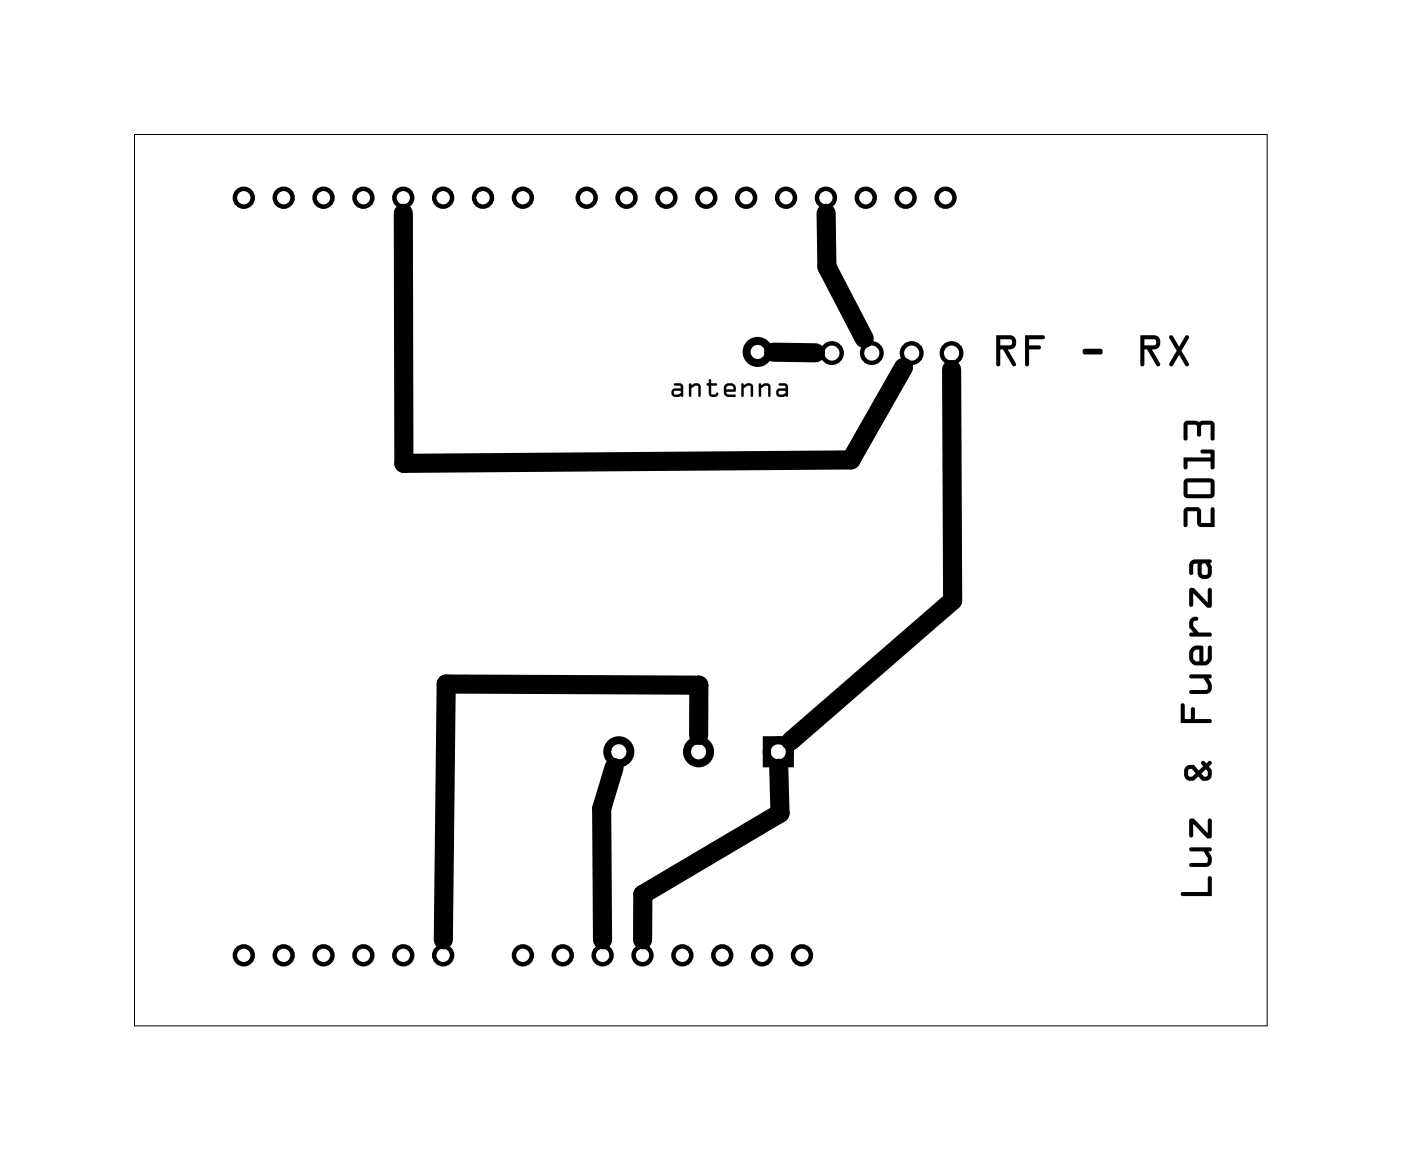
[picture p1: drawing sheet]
<svg xmlns="http://www.w3.org/2000/svg" width="89mm" height="74mm" viewBox="0 0 89 74" stroke-linecap="round" stroke-linejoin="round" font-family="sans-serif">
<path d="M8.6 8.6h72.1v56.7h-72.1z" fill="none" stroke="#000" stroke-width=".06"/>
<g fill="none" stroke="#000" stroke-width=".29">
<circle cx="15.5" cy="12.6" r=".57"/>
<circle cx="18.1" cy="12.6" r=".57"/>
<circle cx="20.6" cy="12.6" r=".57"/>
<circle cx="23.2" cy="12.6" r=".57"/>
<circle cx="25.7" cy="12.6" r=".57"/>
<circle cx="28.2" cy="12.6" r=".57"/>
<circle cx="30.8" cy="12.6" r=".57"/>
<circle cx="33.3" cy="12.6" r=".57"/>
<circle cx="37.4" cy="12.6" r=".57"/>
<circle cx="39.9" cy="12.6" r=".57"/>
<circle cx="42.5" cy="12.6" r=".57"/>
<circle cx="45" cy="12.6" r=".57"/>
<circle cx="47.5" cy="12.6" r=".57"/>
<circle cx="50.1" cy="12.6" r=".57"/>
<circle cx="52.6" cy="12.6" r=".57"/>
<circle cx="55.2" cy="12.6" r=".57"/>
<circle cx="57.7" cy="12.6" r=".57"/>
<circle cx="60.2" cy="12.6" r=".57"/>
<circle cx="15.5" cy="60.9" r=".57"/>
<circle cx="18.1" cy="60.9" r=".57"/>
<circle cx="20.6" cy="60.9" r=".57"/>
<circle cx="23.2" cy="60.9" r=".57"/>
<circle cx="25.7" cy="60.9" r=".57"/>
<circle cx="28.2" cy="60.9" r=".57"/>
<circle cx="33.3" cy="60.9" r=".57"/>
<circle cx="35.9" cy="60.9" r=".57"/>
<circle cx="38.4" cy="60.9" r=".57"/>
<circle cx="40.9" cy="60.9" r=".57"/>
<circle cx="43.5" cy="60.9" r=".57"/>
<circle cx="46" cy="60.9" r=".57"/>
<circle cx="48.6" cy="60.9" r=".57"/>
<circle cx="51.1" cy="60.9" r=".57"/>
</g>
<g fill="#000">
<path d="M42.9 24.4h.5l.1 .2v.7l-.1-.1-.4 .1a.28 .28 0 0 1-.2-.3 .28 .28 0 0 1 .2-.3h.4v-.1h-.4zM43 24.4v.2h.4v.2l-.4-.1a.28 .28 0 0 0-.2 .3 .28 .28 0 0 0 .2 .3l.4-.1 .1 .1v-.7l-.1-.2zM43 24.9v.2l.4-.1-.1-.1zM43 24.9h.3l.1 .1-.4 .1zM43.9 24.4h.1v.1a.35 .35 0 0 1 .6 .1v.7l-.1-.1v-.6h-.2l-.3 .1v.5l-.1 .1zM43.9 24.4v.9l.1-.1v-.5l.3-.1h.2v.6l.1 .1v-.7a.3 .3 0 0 0-.4-.2l-.2 .1v-.1zM45.2 24.2h.1v.2h.3l.1 .1-.1 .1h-.3v.5l.5-.1a.21 .21 0 0 1-.3 .3h-.2l-.1-.2v-.5l-.2-.1 .2-.1zM45.2 24.2v.2l-.2 .1 .2 .1v.5a.32 .32 0 0 0 .2 .2 .32 .32 0 0 0 .4-.2l-.1-.1-.1 .1h-.3v-.5l.4-.1-.1-.1h-.3v-.2zM46.2 24.5l.2-.1 .4 .1 .1 .4-.6 .1 .1 .1h.4l.1 .2h-.5l-.2-.1-.1-.2zM46.2 24.5l-.1 .5 .1 .2 .2 .1h.5l-.1-.2h-.4l-.1-.1 .6-.1-.1-.4-.4-.1zM46.3 24.6v.2h.4l-.1-.2zM46.3 24.6h.3l.1 .2h-.4zM47.2 24.4h.2v.1a.35 .35 0 0 1 .6 .1v.7l-.2-.1v-.6h-.2l-.2 .1v.5l-.1 .1zM47.2 24.4l.1 .9 .1-.1v-.5l.2-.1h.2v.6l.2 .1v-.7a.3 .3 0 0 0-.5-.2l-.1 .1v-.1zM48.4 24.4h.1v.1a.35 .35 0 0 1 .6 .1v.7l-.2-.1v-.6h-.2l-.2 .1v.5l-.1 .1zM48.4 24.4v.9l.1-.1v-.5l.2-.1h.2v.6l.2 .1v-.7a.3 .3 0 0 0-.5-.2l-.1 .1v-.1zM49.6 24.4h.5l.1 .2v.7l-.1-.1-.4 .1a.28 .28 0 0 1-.3-.3 .28 .28 0 0 1 .3-.3h.3v-.1h-.4zM49.6 24.4v.2h.4v.2l-.3-.1a.28 .28 0 0 0-.3 .3 .28 .28 0 0 0 .3 .3l.4-.1 .1 .1v-.7l-.1-.2zM49.6 24.9v.2l.4-.1v-.1zM49.6 24.9h.4l.1 .1-.5 .1z"/>
<path d="M42.9 24.4h.5l.1 .2v.7h-.5a.28 .28 0 0 1-.2-.3 .28 .28 0 0 1 .2-.3h.4v-.1h-.4zM43 24.9v.2l.4-.1-.1-.1zM43.9 24.4h.1v.1a.34 .34 0 0 1 .4-.1 .34 .34 0 0 1 .2 .2v.7l-.1-.1v-.6h-.2l-.3 .1v.5l-.1 .1zM45.2 24.2h.1v.2h.3l.1 .1-.1 .1h-.3v.5l.5-.1a.31 .31 0 0 1-.3 .3 .31 .31 0 0 1-.3-.2v-.5l-.2-.1 .2-.1zM46.2 24.5l.2-.1 .4 .1 .1 .4-.6 .1 .1 .1h.4l.1 .2h-.5l-.2-.1-.1-.2zM46.3 24.6v.2h.4l-.1-.2zM47.2 24.4h.2v.1a.34 .34 0 0 1 .3-.1 .34 .34 0 0 1 .3 .2v.7l-.2-.1v-.6h-.2l-.2 .1v.5l-.1 .1zM48.4 24.4h.1v.1a.34 .34 0 0 1 .3-.1 .34 .34 0 0 1 .3 .2v.7l-.2-.1v-.6h-.2l-.2 .1v.5l-.1 .1zM49.6 24.4h.5l.1 .2v.7h-.5a.28 .28 0 0 1-.3-.3 .28 .28 0 0 1 .3-.3h.3v-.1h-.4zM49.6 24.9v.2l.4-.1v-.1z"/>
<path d="M63.5 21.4h.8a.46 .46 0 0 1 .4 .5 .46 .46 0 0 1-.5 .4l.5 .8a.13 .13 0 0 1 0 .2 .13 .13 0 0 1-.2 0l-.6-1h-.2v.9a.13 .13 0 0 1-.1 .1 .13 .13 0 0 1-.1-.1zM63.5 21.4v1.8a.13 .13 0 0 0 .1 .1 .13 .13 0 0 0 .1-.1v-.9h.2l.6 1a.13 .13 0 0 0 .2 0 .13 .13 0 0 0 0-.2l-.5-.8a.46 .46 0 0 0 .5-.4 .46 .46 0 0 0-.4-.5zM63.7 21.6v.4h.6l.2-.1-.1-.3zM63.7 21.6h.7l.1 .3-.2 .1h-.6zM65.3 21.4h1.1a.13 .13 0 0 1 .2 .1 .13 .13 0 0 1-.2 .1h-.8v.4h.6a.13 .13 0 0 1 .1 .1 .13 .13 0 0 1-.1 .2h-.6v.9a.13 .13 0 0 1-.2 .1 .13 .13 0 0 1-.1-.1zM65.3 21.4v1.8a.13 .13 0 0 0 .1 .1 .13 .13 0 0 0 .2-.1v-.9h.6a.13 .13 0 0 0 .1-.2 .13 .13 0 0 0-.1-.1h-.6v-.4h.8a.13 .13 0 0 0 .2-.1 .13 .13 0 0 0-.2-.1zM69 22.3l1.1-.1a.19 .19 0 0 1 .1 .2 .19 .19 0 0 1-.1 .2h-1l-.1-.1zM69 22.3v.2l.1 .1h1a.19 .19 0 0 0 .1-.2 .19 .19 0 0 0-.1-.2zM72.6 21.4h.9a.46 .46 0 0 1 .4 .5 .46 .46 0 0 1-.5 .4l.5 .8a.13 .13 0 0 1-.1 .2 .13 .13 0 0 1-.1 0l-.6-1h-.2v.9a.13 .13 0 0 1-.1 .1 .13 .13 0 0 1-.2-.1zM72.6 21.4v1.8a.13 .13 0 0 0 .2 .1 .13 .13 0 0 0 .1-.1v-.9h.2l.6 1a.13 .13 0 0 0 .1 0 .13 .13 0 0 0 .1-.2l-.5-.8a.46 .46 0 0 0 .5-.4 .46 .46 0 0 0-.4-.5zM72.9 21.6v.4h.6l.1-.1v-.3zM72.9 21.6h.7v.3l-.1 .1h-.6zM74.5 21.4h.2l.4 .7 .4-.7a.13 .13 0 0 1 .2 0 .13 .13 0 0 1 0 .1l-.4 .8 .4 .8a.13 .13 0 0 1 0 .2 .13 .13 0 0 1-.2 0l-.4-.7-.4 .7a.13 .13 0 0 1-.2 0 .13 .13 0 0 1 0-.2l.5-.8-.5-.8zM74.5 21.4v.1l.5 .8-.5 .8a.13 .13 0 0 0 0 .2 .13 .13 0 0 0 .2 0l.4-.7 .4 .7a.13 .13 0 0 0 .2 0 .13 .13 0 0 0 0-.2l-.4-.8 .4-.8a.13 .13 0 0 0 0-.1 .13 .13 0 0 0-.2 0l-.4 .7-.4-.7z"/>
<path d="M63.5 21.4h.8a.46 .46 0 0 1 .4 .5 .46 .46 0 0 1-.5 .4l.5 .8a.13 .13 0 0 1 0 .2 .13 .13 0 0 1-.2 0l-.6-1h-.2v.9a.13 .13 0 0 1-.1 .1 .13 .13 0 0 1-.1-.1zM63.7 21.6v.4h.6l.2-.1-.1-.3zM65.3 21.4h1.1a.13 .13 0 0 1 .2 .1 .13 .13 0 0 1-.2 .1h-.8v.4h.6a.13 .13 0 0 1 .1 .1 .13 .13 0 0 1-.1 .2h-.6v.9a.13 .13 0 0 1-.2 .1 .13 .13 0 0 1-.1-.1zM69 22.3l1.1-.1a.19 .19 0 0 1 .1 .2 .19 .19 0 0 1-.1 .2h-1l-.1-.1zM72.6 21.4h.9a.46 .46 0 0 1 .4 .5 .46 .46 0 0 1-.5 .4l.5 .8a.13 .13 0 0 1-.1 .2 .13 .13 0 0 1-.1 0l-.6-1h-.2v.9a.13 .13 0 0 1-.1 .1 .13 .13 0 0 1-.2-.1zM72.9 21.6v.4h.6l.1-.1v-.3zM74.5 21.4h.2l.4 .7 .4-.7a.13 .13 0 0 1 .2 0 .13 .13 0 0 1 0 .1l-.4 .8 .4 .8a.13 .13 0 0 1 0 .2 .13 .13 0 0 1-.2 0l-.4-.7-.4 .7a.13 .13 0 0 1-.2 0 .13 .13 0 0 1 0-.2l.5-.8-.5-.8z"/>
<path d="M75.5 32.4l.2-.1 .7 .1 .1 .2v.7h.6v-.9a.13 .13 0 0 1 .2-.1 .13 .13 0 0 1 .1 .1v1.2h-.9l-.2-.1v-.2v-.7h-.6v.8a.14 .14 0 0 1-.2 .2 .13 .13 0 0 1-.1-.2v-.8zM75.5 30.5h.2h1.5l.2 .2v.9l-.3 .1h-1.5l-.2-.2v-.8zM75.7 30.7v.8h1.4v-.8zM75.4 29.1h1.7v-.2h-.5a.13 .13 0 0 1-.1-.1 .13 .13 0 0 1 .1-.2h.6l.2 .1v1.1a.13 .13 0 0 1-.1 .1 .13 .13 0 0 1-.2-.1v-.4h-1.4v.4a.13 .13 0 0 1-.2 .1 .13 .13 0 0 1-.1-.1zM75.5 26.9a.92 .92 0 0 1 .8-.1l.1 .1 .1-.1a.92 .92 0 0 1 .8 .1l.1 .2v.8a.13 .13 0 0 1-.1 .2 .14 .14 0 0 1-.2-.2v-.8h-.5l-.1 .6a.13 .13 0 0 1-.1 .1 .13 .13 0 0 1-.1-.1l-.1-.6h-.5v.8a.14 .14 0 0 1-.2 .2 .13 .13 0 0 1-.1-.2v-.8z"/>
<path d="M75.5 32.4l.2-.1 .7 .1 .1 .2v.7h.6v-.9a.13 .13 0 0 1 .2-.1 .13 .13 0 0 1 .1 .1v1.2h-.9l-.2-.1v-.2v-.7h-.6v.8a.14 .14 0 0 1-.2 .2 .13 .13 0 0 1-.1-.2v-.8zM75.5 32.4l-.1 .2v.8a.13 .13 0 0 0 .1 .2 .14 .14 0 0 0 .2-.2v-.8h.6v.9l.2 .1h.9v-1.2a.13 .13 0 0 0-.1-.1 .13 .13 0 0 0-.2 .1v.9h-.6v-.7l-.1-.2-.7-.1zM75.5 30.5h.2h1.5l.2 .2v.9l-.3 .1h-1.5l-.2-.2v-.8zM75.5 30.5l-.1 .2v.8l.2 .2h1.5l.3-.1v-.9l-.2-.2h-1.5zM75.7 30.7v.8h1.4v-.8zM75.7 30.7h1.4v.8h-1.4zM75.4 29.1h1.7v-.2h-.5a.13 .13 0 0 1-.1-.1 .13 .13 0 0 1 .1-.2l.7 .1 .1 1.1a.13 .13 0 0 1-.1 .1 .13 .13 0 0 1-.2-.1v-.4h-1.4v.4a.13 .13 0 0 1-.2 .1 .13 .13 0 0 1-.1-.1zM75.4 29.1v.7a.13 .13 0 0 0 .1 .1 .13 .13 0 0 0 .2-.1v-.4h1.4v.4a.13 .13 0 0 0 .2 .1 .13 .13 0 0 0 .1-.1v-1.1l-.2-.1h-.6a.13 .13 0 0 0-.1 .2 .13 .13 0 0 0 .1 .1h.5v.2zM75.5 26.9a.92 .92 0 0 1 .8-.1l.1 .1 .1-.1a.92 .92 0 0 1 .8 .1l.1 .2v.8a.13 .13 0 0 1-.1 .2 .14 .14 0 0 1-.2-.2v-.8h-.5l-.1 .6a.13 .13 0 0 1-.1 .1 .13 .13 0 0 1-.1-.1l-.1-.6h-.5v.8a.14 .14 0 0 1-.2 .2 .13 .13 0 0 1-.1-.2v-.8zM75.5 26.9l-.1 .2v.8a.13 .13 0 0 0 .1 .2 .14 .14 0 0 0 .2-.2v-.8h.5l.1 .6a.13 .13 0 0 0 .1 .1 .13 .13 0 0 0 .1-.1l.1-.6h.5v.8a.14 .14 0 0 0 .2 .2 .13 .13 0 0 0 .1-.2v-.8l-.1-.2a.92 .92 0 0 0-.8-.1l-.1 .1-.1-.1a.92 .92 0 0 0-.8 .1z"/>
<path d="M75.3 56.9l1.6-.1v-.9a.13 .13 0 0 1 .2-.1 .13 .13 0 0 1 .1 .1v1.2h-1.9l-.1-.1zM75.8 54h1.3a.13 .13 0 0 1 .1 .1 .13 .13 0 0 1-.1 .1h-.1a.56 .56 0 0 1 .2 .6 .56 .56 0 0 1-.4 .4h-.9a.13 .13 0 0 1-.1-.1 .13 .13 0 0 1 .1-.1h1v-.3l-.2-.5h-.9zM75.8 52.2h.3l.8 .9v-.8a.14 .14 0 0 1 .2-.2 .13 .13 0 0 1 .1 .2v1.1h-.3l-.9-.9v.7a.13 .13 0 0 1-.1 .1 .13 .13 0 0 1-.1-.1zM75.5 48.8l.6-.1 .3 .4 .3-.3-.2-.1a.15 .15 0 0 1 .2-.2 .15 .15 0 0 1 .1 .1l.2-.1a.13 .13 0 0 1 .2 0 .13 .13 0 0 1 0 .2l-.2 .1a.49 .49 0 0 1 .2 .7 .49 .49 0 0 1-.7 .2l-.2-.2-.2 .2a.51 .51 0 0 1-.7-.2 .51 .51 0 0 1 .1-.7zM76.5 49.3l.2 .2h.2v-.4l-.1-.1zM75.7 49v.3l.1 .2h.1l.3-.2-.3-.3zM75.3 44.8l.2 .1v.9h.4v-.6a.13 .13 0 0 1 .1-.2 .13 .13 0 0 1 .1 .2v.6h1a.13 .13 0 0 1 .1 .1 .13 .13 0 0 1-.1 .2h-1.9zM75.8 43h1.3a.13 .13 0 0 1 .1 .1 .13 .13 0 0 1-.1 .1h-.1a.56 .56 0 0 1 .2 .6 .56 .56 0 0 1-.4 .4h-.9a.13 .13 0 0 1-.1-.1 .13 .13 0 0 1 .1-.1l1-.1v-.3l-.2-.4h-.9zM75.9 41.3l.3-.2 .4 .1 .1 .9 .2-.1v-.7a.14 .14 0 0 1 .2-.2 .13 .13 0 0 1 .1 .2v.7l-.2 .3a1.05 1.05 0 0 1-.9 .1l-.2-.2a.63 .63 0 0 1-.1-.6zM76.1 41.5l-.1 .5 .2 .1h.2v-.7zM75.9 39.4l.2-.1a.14 .14 0 0 1 .2 .1 .14 .14 0 0 1-.2 .1l-.1 .1v.3l.4 .4h.7a.13 .13 0 0 1 .1 .1 .13 .13 0 0 1-.1 .2h-1.2a.13 .13 0 0 1-.1-.2 .13 .13 0 0 1 .1-.1h.1l-.2-.3v-.3zM75.8 37.5h.3l.8 .9v-.8a.14 .14 0 0 1 .2-.2 .13 .13 0 0 1 .1 .2v1.1h-.3l-.9-.9v.7a.13 .13 0 0 1-.1 .2 .13 .13 0 0 1-.1-.2zM75.9 35.7l.2-.1h1a.12 .12 0 0 1 .1 .2 .12 .12 0 0 1-.1 .1l.1 .2v.4a.46 .46 0 0 1-.5 .4 .46 .46 0 0 1-.4-.4v-.6l-.3 .1v.5a.13 .13 0 0 1-.1 .1 .13 .13 0 0 1-.1-.1v-.5zM76.6 35.9v.6l.3 .1v-.4l-.1-.3z"/>
<path d="M75.3 56.9l1.6-.1v-.9a.13 .13 0 0 1 .2-.1 .13 .13 0 0 1 .1 .1v1.2h-1.9l-.1-.1zM75.3 56.9l-.1 .1 .1 .1h1.9v-1.2a.13 .13 0 0 0-.1-.1 .13 .13 0 0 0-.2 .1v.9zM75.8 54h1.3a.13 .13 0 0 1 .1 .1 .13 .13 0 0 1-.1 .1h-.1a.58 .58 0 0 1-.2 1h-.9a.13 .13 0 0 1-.1-.1 .13 .13 0 0 1 .1-.1h1v-.3l-.2-.5h-.9zM75.8 54v.2h.9l.2 .4v.4h-1a.12 .12 0 0 0-.1 .1 .12 .12 0 0 0 .1 .1h.9a.5 .5 0 0 0 .3-.7l-.1-.3h.1a.13 .13 0 0 0 .1-.1 .13 .13 0 0 0-.1-.1zM75.8 52.2h.3l.8 .9v-.8a.14 .14 0 0 1 .2-.2 .13 .13 0 0 1 .1 .2v1.1h-.3l-.9-.9v.7a.13 .13 0 0 1-.1 .1 .13 .13 0 0 1-.1-.1zM75.8 52.2v1a.13 .13 0 0 0 .1 .1 .13 .13 0 0 0 .1-.1v-.7l.9 .9h.3v-1.1a.13 .13 0 0 0-.1-.2 .14 .14 0 0 0-.2 .2v.8l-.8-.9zM75.5 48.8l.6-.1 .3 .4 .3-.3-.2-.1a.16 .16 0 0 1 .2-.2 .16 .16 0 0 1 .1 .1l.2-.1a.13 .13 0 0 1 .2 0 .13 .13 0 0 1 0 .2l-.2 .1a.49 .49 0 0 1 .2 .7 .49 .49 0 0 1-.7 .2l-.2-.2-.2 .2a.52 .52 0 0 1-.7-.2 .52 .52 0 0 1 .1-.7zM75.5 48.8a.51 .51 0 0 0-.1 .7 .51 .51 0 0 0 .7 .2l.2-.2 .2 .2a.47 .47 0 0 0 .6-.1 .47 .47 0 0 0 .1-.6l-.2-.2 .2-.1a.13 .13 0 0 0 0-.2 .13 .13 0 0 0-.2 0l-.2 .1a.15 .15 0 0 0-.1-.1 .15 .15 0 0 0-.2 .2l.2 .1-.3 .3-.4-.4zM76.5 49.3l.2 .2h.2v-.4l-.1-.1zM76.5 49.3l.3-.3 .1 .1v.4h-.2zM75.7 49v.3l.1 .2h.1l.3-.2-.3-.3zM75.7 49h.2l.3 .3-.3 .2h-.1l-.1-.2zM75.3 44.8l.2 .1v.9h.4v-.6a.13 .13 0 0 1 .1-.2 .13 .13 0 0 1 .1 .2v.6h1a.13 .13 0 0 1 .1 .1 .13 .13 0 0 1-.1 .2h-1.9zM75.3 44.8l-.1 1.3h1.9a.13 .13 0 0 0 .1-.2 .13 .13 0 0 0-.1-.1h-1v-.6a.13 .13 0 0 0-.1-.1 .13 .13 0 0 0-.1 .1v.6h-.4v-.9zM75.8 43h1.3a.13 .13 0 0 1 .1 .1 .13 .13 0 0 1-.1 .1h-.1a.58 .58 0 0 1-.2 1h-.9a.13 .13 0 0 1-.1-.1 .13 .13 0 0 1 .1-.1l1-.1v-.3l-.2-.4h-.9zM75.8 43v.2h.9l.2 .4v.3l-1 .1a.12 .12 0 0 0-.1 .1 .12 .12 0 0 0 .1 .1h.9a.5 .5 0 0 0 .3-.7l-.1-.3h.1a.13 .13 0 0 0 .1-.1 .13 .13 0 0 0-.1-.1zM75.9 41.3l.3-.2 .4 .1 .1 .9 .2-.1v-.7a.14 .14 0 0 1 .2-.2 .13 .13 0 0 1 .1 .2v.7l-.2 .3a1.05 1.05 0 0 1-.9 .1l-.3-.4v-.5zM75.9 41.3l-.1 .3a.66 .66 0 0 0 .2 .7l.1 .1a1.05 1.05 0 0 0 .9-.1l.2-.3v-.7a.13 .13 0 0 0-.1-.2 .14 .14 0 0 0-.2 .2v.7l-.2 .1-.1-.9-.4-.1zM76.1 41.5l-.1 .5 .2 .1h.2v-.7zM76.1 41.5l.3-.1v.7h-.2l-.2-.1zM75.9 39.4l.2-.1a.14 .14 0 0 1 .2 .1 .14 .14 0 0 1-.2 .1l-.1 .1v.3l.4 .4h.7a.13 .13 0 0 1 .1 .1 .13 .13 0 0 1-.1 .2h-1.2a.13 .13 0 0 1-.1-.2 .13 .13 0 0 1 .1-.1h.1l-.2-.3v-.3zM75.9 39.4l-.1 .3v.3l.2 .3h-.1a.13 .13 0 0 0-.1 .1 .13 .13 0 0 0 .1 .2h1.2a.13 .13 0 0 0 .1-.2 .13 .13 0 0 0-.1-.1h-.7l-.4-.4 .1-.3a.19 .19 0 0 0 .2-.1 .19 .19 0 0 0 0-.2h-.2zM75.8 37.5h.3l.8 .9v-.8a.14 .14 0 0 1 .2-.2 .13 .13 0 0 1 .1 .2v1.1h-.3l-.9-.9v.7a.13 .13 0 0 1-.1 .2 .13 .13 0 0 1-.1-.2zM75.8 37.5v1a.13 .13 0 0 0 .1 .2 .13 .13 0 0 0 .1-.2v-.7l.9 .9h.3v-1.1a.13 .13 0 0 0-.1-.1 .13 .13 0 0 0-.2 .1v.8l-.8-.9zM75.9 35.7l.2-.1h1a.12 .12 0 0 1 .1 .2 .12 .12 0 0 1-.1 .1l.1 .2v.4a.46 .46 0 0 1-.5 .4 .46 .46 0 0 1-.4-.4v-.6l-.3 .1v.5a.13 .13 0 0 1-.1 .1 .13 .13 0 0 1-.1-.1v-.5zM75.9 35.7l-.1 .3v.5a.13 .13 0 0 0 .1 .1 .13 .13 0 0 0 .1-.1v-.5l.3-.1v.6a.46 .46 0 0 0 .4 .4 .46 .46 0 0 0 .5-.4v-.4l-.1-.2a.12 .12 0 0 0 .1-.1 .12 .12 0 0 0-.1-.2h-1zM76.6 35.9v.6l.3 .1v-.4l-.1-.3zM76.6 35.9h.2l.1 .3v.4l-.3-.1z"/>
</g>
<g fill="none" stroke="#000" stroke-width=".28">
<circle cx="53" cy="22.5" r=".62"/>
<circle cx="55.5" cy="22.5" r=".62"/>
<circle cx="58.1" cy="22.5" r=".62"/>
<circle cx="60.6" cy="22.5" r=".62"/>
</g>
<g fill="none" stroke="#000" stroke-width=".51">
<path d="M48.8 47.2h1.5v1.4h-1.5z"/>
<circle cx="48.3" cy="22.4" r=".7"/>
<circle cx="39.4" cy="47.9" r=".74"/>
<circle cx="44.5" cy="47.9" r=".74"/>
<circle cx="49.6" cy="47.9" r=".74"/>
</g>
<path d="M25.7 13.6v15.9l28.5-.2 3.4-5.9M52.6 13.6l.1 3.4 2.4 4.6M49.3 22.4l2.7 .1M60.6 23.5l.1 14.8-10.3 8.9M39.1 48.9l-.8 2.6 .1 8.4M44.5 46.8v-3.2h-16.1l-.2 16.3M49.6 48.9l.1 2.9-8.7 5.2-.1 2.9" fill="none" stroke="#000" stroke-width="1.2"/>
</svg>
